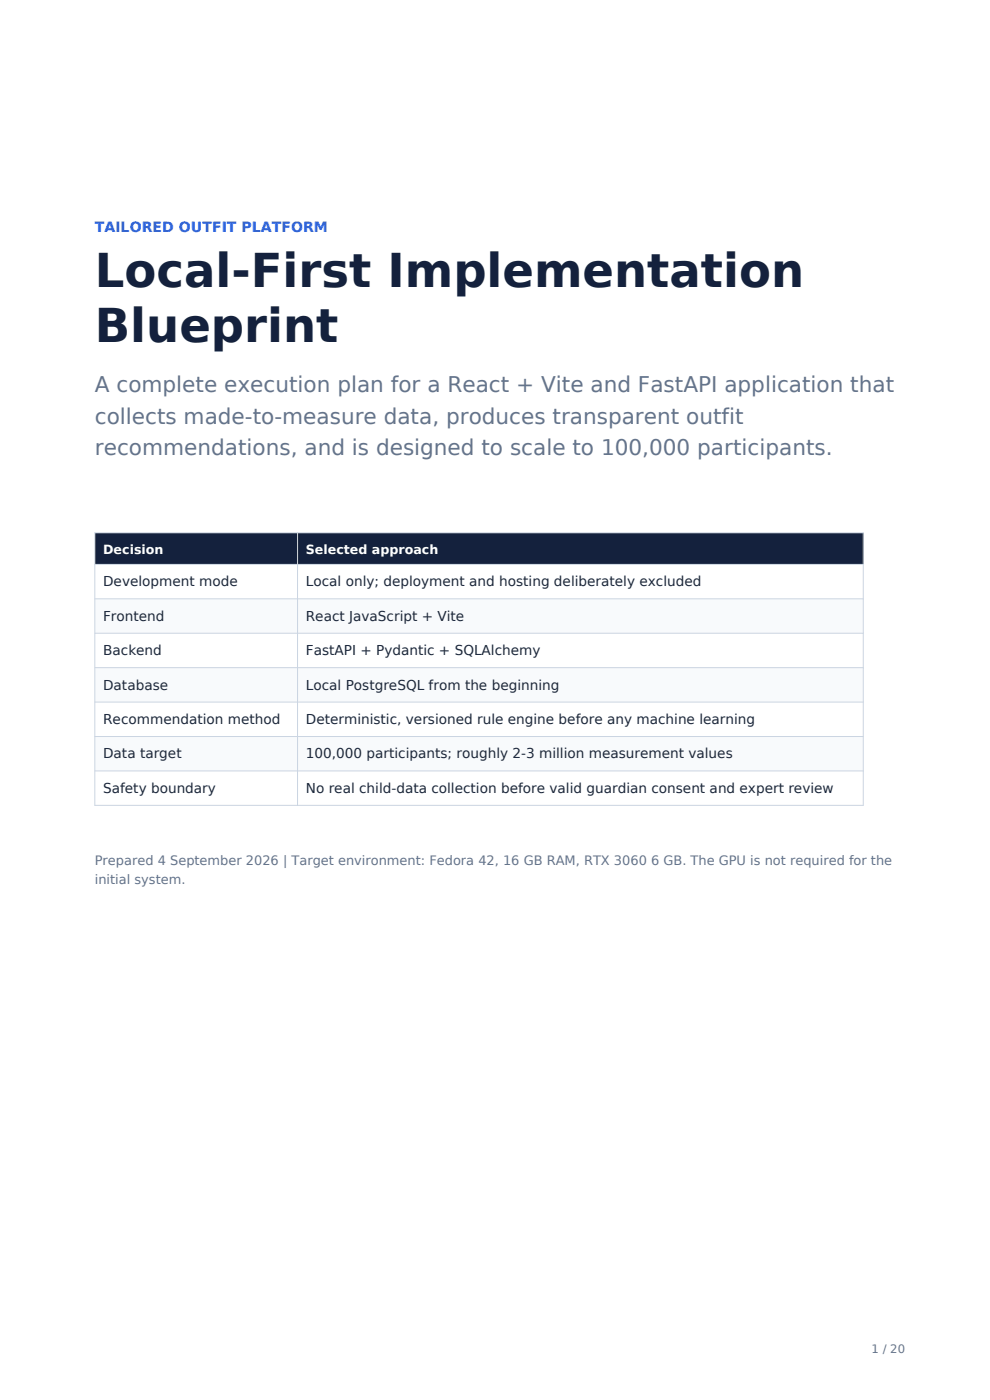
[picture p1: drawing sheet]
<svg xmlns="http://www.w3.org/2000/svg" width="210mm" height="297mm" viewBox="0 0 210 297" stroke-linecap="round" stroke-linejoin="round" font-family="sans-serif">
<defs><g id="words">
<g font-size="9.9" fill="#14213d">
<text x="20.1" y="60.9">Local-First Implementation</text>
<text x="20.1" y="72.6">Blueprint</text>
</g>
<g font-size="4.6" fill="#64748b">
<text x="20.1" y="83.2">A complete execution plan for a React + Vite and FastAPI application that</text>
<text x="20.1" y="89.9">collects made-to-measure data, produces transparent outfit</text>
<text x="20.1" y="96.6">recommendations, and is designed to scale to 100,000 participants.</text>
</g>
<text font-size="3" fill="#2563eb" x="20.1" y="49.1">TAILORED OUTFIT PLATFORM</text>
<g font-size="2.9" fill="#1f2937">
<text x="21.9" y="124.4">Development mode</text>
<text x="64.9" y="124.4">Local only; deployment and hosting deliberately excluded</text>
<text x="21.9" y="131.7">Frontend</text>
<text x="64.9" y="131.7">React JavaScript + Vite</text>
<text x="21.9" y="139">Backend</text>
<text x="64.9" y="139">FastAPI + Pydantic + SQLAlchemy</text>
<text x="21.9" y="146.3">Database</text>
<text x="64.9" y="146.3">Local PostgreSQL from the beginning</text>
<text x="21.9" y="153.6">Recommendation method</text>
<text x="64.9" y="153.6">Deterministic, versioned rule engine before any machine learning</text>
<text x="21.9" y="160.9">Data target</text>
<text x="64.9" y="160.9">100,000 participants; roughly 2-3 million measurement values</text>
<text x="21.9" y="168.2">Safety boundary</text>
<text x="64.9" y="168.2">No real child-data collection before valid guardian consent and expert review</text>
</g>
<g font-size="2.8" fill="#64748b">
<text x="20.1" y="183.6">Prepared 4 September 2026 | Target environment: Fedora 42, 16 GB RAM, RTX 3060 6 GB. The GPU is not required for the</text>
<text x="20.1" y="187.5">initial system.</text>
</g>
<g font-size="2.7" fill="#fff">
<text x="21.9" y="117.5">Decision</text>
<text x="64.9" y="117.5">Selected approach</text>
</g>
<text font-size="2.5" fill="#64748b" x="184.9" y="287">1 / 20</text>
</g></defs>
<path d="M20.1 113h163v6.7h-163z" fill-rule="evenodd" fill="#14213d"/>
<path d="M20.1 119.7h163v7.3h-163z" fill-rule="evenodd" fill="#fff"/>
<path d="M20.1 127h163v7.3h-163z" fill-rule="evenodd" fill="#f8fafc"/>
<path d="M20.1 134.3h163v7.3h-163z" fill-rule="evenodd" fill="#fff"/>
<path d="M20.1 141.6h163v7.3h-163z" fill-rule="evenodd" fill="#f8fafc"/>
<path d="M20.1 148.9h163v7.3h-163z" fill-rule="evenodd" fill="#fff"/>
<path d="M20.1 156.2h163v7.3h-163z" fill-rule="evenodd" fill="#f8fafc"/>
<path d="M20.1 163.5h163v7.4h-163z" fill-rule="evenodd" fill="#fff"/>
<path d="M20.1 113h163v57.9h-163zM20.1 119.7h163M63.1 113v57.9M20.1 127h163M20.1 134.3h163M20.1 141.6h163M20.1 148.9h163M20.1 156.2h163M20.1 163.5h163" fill="none" stroke="#cbd5e1" stroke-width=".21"/>
<use href="#words"/>
</svg>
